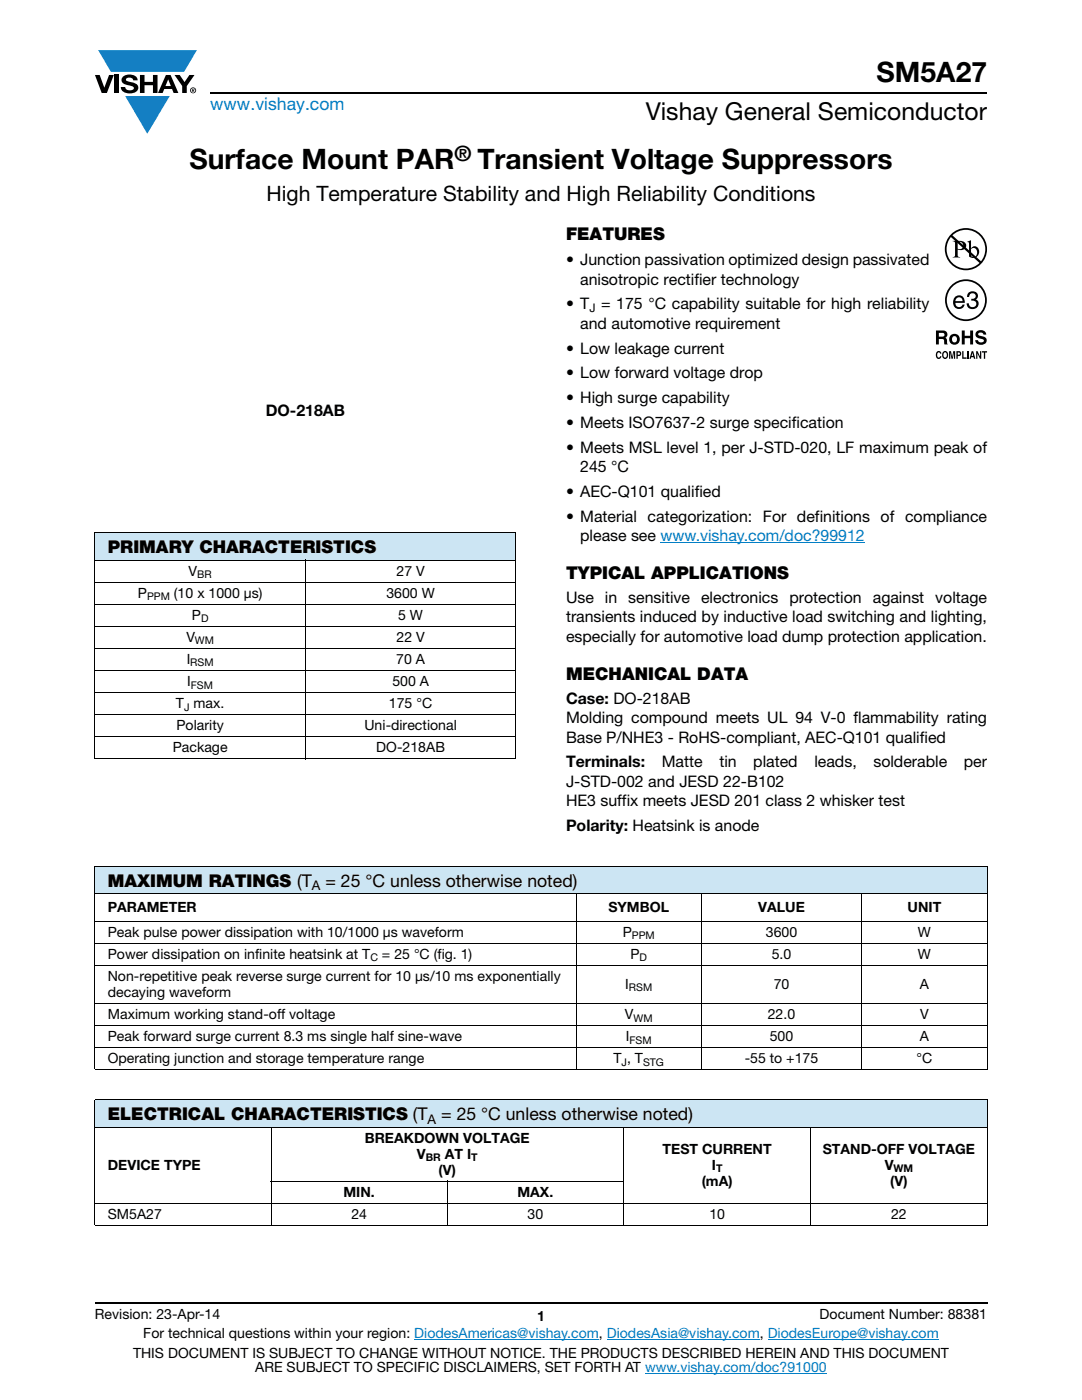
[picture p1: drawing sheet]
<svg xmlns="http://www.w3.org/2000/svg" width="216mm" height="279mm" viewBox="0 0 216 279" stroke-linecap="round" stroke-linejoin="round" font-family="sans-serif">
<defs><g id="words">
<g font-size="5.6">
<text x="174.9" y="16.4">SM5A27</text>
<text x="37.8" y="33.8">Surface Mount PAR</text>
<text x="95.2" y="33.8">Transient Voltage Suppressors</text>
</g>
<text font-size="4.9" x="128.8" y="24">Vishay General Semiconductor</text>
<g font-size="4.2">
<text x="90.7" y="32.1">®</text>
<text x="53.2" y="40.1">High Temperature Stability and High Reliability Conditions</text>
</g>
<text font-size="3.5" fill="#007ec4" x="42" y="21.9">www.vishay.com</text>
<g font-size="3.5">
<text x="112.9" y="47.9">FEATURES</text>
<text x="21.5" y="110.4">PRIMARY CHARACTERISTICS</text>
<text x="112.9" y="115.6">TYPICAL APPLICATIONS</text>
<text x="112.9" y="135.7">MECHANICAL DATA</text>
<text x="21.5" y="177">MAXIMUM RATINGS (T</text>
<text x="64.9" y="177">= 25 °C unless otherwise noted)</text>
<text x="21.5" y="223.6">ELECTRICAL CHARACTERISTICS (T</text>
<text x="88" y="223.6">= 25 °C unless otherwise noted)</text>
</g>
<g font-size="3.2">
<text x="112.9" y="52.9">• Junction passivation optimized design passivated</text>
<text x="115.8" y="56.8">anisotropic rectifier technology</text>
<text x="112.9" y="61.7">• T</text>
<text x="115.8" y="65.6">and automotive requirement</text>
<text x="120" y="61.7">= 175 °C capability suitable for high reliability</text>
<text x="112.9" y="70.6">• Low leakage current</text>
<text x="112.9" y="75.5">• Low forward voltage drop</text>
<text x="53" y="83">DO-218AB</text>
<text x="112.9" y="80.5">• High surge capability</text>
<text x="112.9" y="85.4">• Meets ISO7637-2 surge specification</text>
<text x="112.9" y="90.3">• Meets MSL level 1, per J-STD-020, LF maximum peak of</text>
<text x="115.8" y="94.2">245 °C</text>
<text x="112.9" y="99.1">• AEC-Q101 qualified</text>
<text x="112.9" y="104.1">• Material categorization: For definitions of compliance</text>
<text x="115.8" y="108">please see www.vishay.com/doc?99912</text>
<text x="112.9" y="120.3">Use in sensitive electronics protection against voltage</text>
<text x="112.9" y="124.2">transients induced by inductive load switching and lighting,</text>
<text x="112.9" y="128.1">especially for automotive load dump protection application.</text>
<text x="112.9" y="140.4">Case: DO-218AB</text>
<text x="112.9" y="144.3">Molding compound meets UL 94 V-0 flammability rating</text>
<text x="112.9" y="148.2">Base P/NHE3 - RoHS-compliant, AEC-Q101 qualified</text>
<text x="112.9" y="153.1">Terminals:</text>
<text x="132" y="153.1">Matte</text>
<text x="143.5" y="153.1">tin</text>
<text x="150.3" y="153.1">plated</text>
<text x="162.5" y="153.1">leads,</text>
<text x="174.3" y="153.1">solderable</text>
<text x="192.3" y="153.1">per</text>
<text x="112.9" y="157">J-STD-002 and JESD 22-B102</text>
<text x="112.9" y="160.9">HE3 suffix meets JESD 201 class 2 whisker test</text>
<text x="112.9" y="165.8">Polarity: Heatsink is anode</text>
</g>
<g font-size="2.8">
<text x="27.5" y="119.3">P</text>
<text x="34.7" y="119.3">(10 x 1000 μs)</text>
<text x="37.6" y="114.9">V</text>
<text x="77.1" y="119.3">3600 W</text>
<text x="79.1" y="114.9">27 V</text>
<text x="38.3" y="123.7">P</text>
<text x="79.5" y="123.7">5 W</text>
<text x="37.2" y="128.1">V</text>
<text x="79.1" y="128.1">22 V</text>
<text x="37.3" y="132.5">I</text>
<text x="37.4" y="136.9">I</text>
<text x="78.3" y="136.9">500 A</text>
<text x="79.1" y="132.5">70 A</text>
<text x="35.1" y="141.3">T max.</text>
<text x="77.6" y="141.3">175 °C</text>
<text x="35.2" y="145.7">Polarity</text>
<text x="72.7" y="145.7">Uni-directional</text>
<text x="34.5" y="150.2">Package</text>
<text x="75.1" y="150.2">DO-218AB</text>
<text x="21.5" y="182">PARAMETER</text>
<text x="121.4" y="182">SYMBOL</text>
<text x="151.3" y="182">VALUE</text>
<text x="181.1" y="182">UNIT</text>
<text x="21.5" y="191.4">Power dissipation on infinite heatsink at T</text>
<text x="21.5" y="187">Peak pulse power dissipation with 10/1000 μs waveform</text>
<text x="76.2" y="191.4">= 25 °C (fig. 1)</text>
<text x="124.2" y="187">P</text>
<text x="125.8" y="191.4">P</text>
<text x="152.8" y="187">3600</text>
<text x="154" y="191.4">5.0</text>
<text x="183.2" y="191.4">W</text>
<text x="183.2" y="187">W</text>
<text x="21.5" y="195.8">Non-repetitive peak reverse surge current for 10 μs/10 ms exponentially</text>
<text x="124.8" y="197.4">I</text>
<text x="154.4" y="197.4">70</text>
<text x="183.5" y="197.4">A</text>
<text x="21.5" y="203.4">Maximum working stand-off voltage</text>
<text x="21.5" y="198.9">decaying waveform</text>
<text x="124.7" y="203.4">V</text>
<text x="153.2" y="203.4">22.0</text>
<text x="183.6" y="203.4">V</text>
<text x="21.5" y="207.8">Peak forward surge current 8.3 ms single half sine-wave</text>
<text x="124.9" y="207.8">I</text>
<text x="153.6" y="207.8">500</text>
<text x="183.5" y="207.8">A</text>
<text x="21.5" y="212.2">Operating junction and storage temperature range</text>
<text x="122.4" y="212.2">T , T</text>
<text x="148.6" y="212.2">-55 to +175</text>
<text x="182.9" y="212.2">°C</text>
<text x="21.5" y="233.5">DEVICE TYPE</text>
<text x="72.8" y="228.1">BREAKDOWN VOLTAGE</text>
<text x="83.2" y="231.3">V</text>
<text x="88.8" y="231.3">AT I</text>
<text x="132.2" y="230.3">TEST CURRENT</text>
<text x="142" y="233.5">I</text>
<text x="164.2" y="230.3">STAND-OFF VOLTAGE</text>
<text x="176.5" y="233.5">V</text>
<text x="68.5" y="238.8">MIN.</text>
<text x="87.5" y="234.4">(V)</text>
<text x="103.2" y="238.8">MAX.</text>
<text x="140" y="236.6">(mA)</text>
<text x="177.7" y="236.6">(V)</text>
<text x="21.5" y="243.3">SM5A27</text>
<text x="70.1" y="243.3">24</text>
<text x="105.3" y="243.3">30</text>
<text x="141.5" y="243.3">10</text>
<text x="177.8" y="243.3">22</text>
<text x="18.9" y="263.3">Revision: 23-Apr-14</text>
<text x="107.2" y="263.6">1</text>
<text x="163.6" y="263.3">Document Number: 88381</text>
<text x="28.6" y="267.1">For technical questions within your region: DiodesAmericas@vishay.com, DiodesAsia@vishay.com, DiodesEurope@vishay.com</text>
<text x="26.5" y="271">THIS DOCUMENT IS SUBJECT TO CHANGE WITHOUT NOTICE. THE PRODUCTS DESCRIBED HEREIN AND THIS DOCUMENT</text>
<text x="50.9" y="273.8">ARE SUBJECT TO SPECIFIC DISCLAIMERS, SET FORTH AT www.vishay.com/doc?91000</text>
</g>
<g font-size="2.6">
<text x="62.3" y="177.6">A</text>
<text x="85.3" y="224.2">A</text>
</g>
<text font-size="2.4" x="117.6" y="62.3">J</text>
<g font-size="2.1">
<text x="29.3" y="119.8">PPM</text>
<text x="39.4" y="115.4">BR</text>
<text x="40.1" y="124.2">D</text>
<text x="38.9" y="128.6">WM</text>
<text x="38" y="133">RSM</text>
<text x="38.1" y="137.4">FSM</text>
<text x="36.7" y="141.8">J</text>
<text x="73.9" y="191.9">C</text>
<text x="126.1" y="187.5">PPM</text>
<text x="127.6" y="191.9">D</text>
<text x="125.5" y="197.9">RSM</text>
<text x="126.4" y="203.9">WM</text>
<text x="125.6" y="208.3">FSM</text>
<text x="124" y="212.7">J</text>
<text x="128.3" y="212.7">STG</text>
<text x="85" y="231.8">BR</text>
<text x="94" y="231.8">T</text>
<text x="142.9" y="234">T</text>
<text x="178.3" y="234">WM</text>
</g>
</g></defs>
<g fill="#147fc3">
<path d="M19.6 10h19.7l-2.6 4.3h-1.1h-13.5z"/>
<path d="M25 19.2h8.9l-4.5 7.5z"/>
</g>
<g fill="#000">
<path d="M18.9 15h1l.9 2.5 1-2.5h.9l-1.4 3.6h-1zM22.9 15h.9v3.6h-.9zM24.6 15.3a2.1 2.1 0 0 1 2.8 .3l.1 .4h-.9a.79 .79 0 0 0-.7-.5 .79 .79 0 0 0-.8 .4l.3 .3 1 .2a1.08 1.08 0 0 1 1.2 1 1.08 1.08 0 0 1-1.1 1.2 1.73 1.73 0 0 1-2.4-1.2h.9a.96 .96 0 0 0 .8 .6 .96 .96 0 0 0 .9-.4 1.31 1.31 0 0 0-1.2-.6 1.03 1.03 0 0 1-1.1-.6 1.03 1.03 0 0 1 .2-1.1zM27.9 15h.9v1.3h1.7v-1.3h.9v3.6h-.9v-1.6h-1.7v1.6h-.9zM34.8 15h1.1l.9 1.4 1-1.4h1l-1.5 2.2v1.4h-.9v-1.4z"/>
<path d="M33.6 15.9l.5 1.3h-1.1zM33.1 15l-1.6 3.6h1l.3-.8h1.5l.3 .8h1l-1.6-3.6z"/>
<path d="M38.4 17.8h.2v.2h-.2zM38.3 17.7v.7h.1v-.3l.4 .3-.2-.3 .2-.2-.1-.2z"/>
<path d="M38.1 18a.46 .46 0 0 1 .9 0 .46 .46 0 0 1-.9 0zM37.9 18a.6 .6 0 0 0 1.2 0 .6 .6 0 0 0-1.2 0z"/>
</g>
<path d="M42 18.6h155M18.9 260h178.1" fill="none" stroke="#000" stroke-width=".36"/>
<path d="M131.8 108.2h40.8M82.7 267.3h36.8M121.1 267.3h30.5M128.7 274h36.3M153.2 267.3h34.1" fill="none" stroke="#007ec4" stroke-width=".2"/>
<path d="M18.9 106.3h84.1v5.5h-84.1z" fill="#cce5f3"/>
<g fill="none" stroke="#000" stroke-width=".2">
<path d="M18.9 106.3h84.1M18.9 111.8h84.1M18.9 116.2h84.1M18.9 106.3v40.6M60.9 111.7v39.8M103 106.3v40.6M18.9 120.6h84.1M18.9 125h84.1M18.9 129.4h84.1M18.9 133.8h84.1M18.9 138.2h84.1M18.9 142.6h84.1"/>
<path d="M18.9 147h84.1M18.9 151.4h84.1M18.9 147.1v4.3M103 147.1v4.3"/>
</g>
<g fill="#fff">
<path d="M47.3 52.3h27.2v31.4h-27.2z"/>
<path d="M186.7 45.5h10.3v26.1h-10.3z"/>
</g>
<g fill="#000">
<path d="M193.3 58.4a1.07 1.07 0 0 1 1.3-.2 1.07 1.07 0 0 1 .5 1.2l-.4 .4a1.06 1.06 0 0 1 .5 1.4 1.06 1.06 0 0 1-1.4 .5l-.2-.1a1.02 1.02 0 0 1-.7-1.1h.4a.71 .71 0 0 0 1 .8 .71 .71 0 0 0 .2-1.2l-.7-.1v-.4a.59 .59 0 0 0 .9-.4 .59 .59 0 0 0-.6-.7 .66 .66 0 0 0-.7 .8h-.4zM186.9 70.2l.4-.2 .3 .1 .2 .5-.6-.2a.66 .66 0 0 0 .1 1l.3-.3h.2a.54 .54 0 0 1-.4 .5 .54 .54 0 0 1-.6-.4zM189.4 70.1h.4l.2 1.2 .2-1.2h.4v1.5h-.3v-1.3l-.2 1.3h-.2l-.3-1.3v1.3h-.2zM192 70.1h.3v1.2h.6v.3h-.9zM191.9 66h.6v1h1.1v-1h.6v2.7h-.6v-1.2h-1.1v1.2h-.6zM193 70.1h.3v1.5h-.3zM194.9 66.1a1.15 1.15 0 0 1 1.9 .7h-.6v-.2a.68 .68 0 0 0-.9-.1l-.1 .4 .3 .1a1.29 1.29 0 0 1 1.4 .9 1.17 1.17 0 0 1-1.2 .9 1.17 1.17 0 0 1-1.1-.9h.6v.2a.67 .67 0 0 0 1.1-.1l-.2-.3-.6-.1a.82 .82 0 0 1-.8-.6 .82 .82 0 0 1 .2-.9zM194.8 70.1h.3l.5 1v-1h.2v1.5h-.3l-.5-1.1v1.1h-.2zM195.9 70.1h1.1v.3h-.4v1.2h-.3v-1.2h-.4z"/>
<path d="M188.9 59.9a3.8 3.8 0 0 1 7.7 0 3.8 3.8 0 0 1-7.7 0zM188.6 59.9a4.2 4.2 0 0 0 8.3 0 4.2 4.2 0 0 0-8.3 0z"/>
<path d="M190 47a3.9 3.9 0 0 1 5.3-.1 3.9 3.9 0 0 1 .4 5.2zM189.7 47.3l5.8 5.2a3.9 3.9 0 0 1-5.4 .1 3.9 3.9 0 0 1-.4-5.3zM188.5 49.7a4.2 4.2 0 0 0 8.5 0 4.2 4.2 0 0 0-8.5 0z"/>
<path d="M191.1 48.3v1.3a.75 .75 0 0 0 1.1-.6 .75 .75 0 0 0-1.1-.7zM190.1 48.1a2.81 2.81 0 0 1 2.5 .3 .97 .97 0 0 1-.1 1.2 .97 .97 0 0 1-1.2 .3l-.2-.1v1.1v.2l.5 .3h-1.5l.3-.2 .2-.3v-2.3l-.1-.3z"/>
<path d="M193.8 49.7v1.4l.1 .1a.72 .72 0 0 0 .8 0 .72 .72 0 0 0 .3-.8 .72 .72 0 0 0-.4-.8 .72 .72 0 0 0-.8 .1zM193 48.2l.8-.2v1.6a.89 .89 0 0 1 1.1-.4 .89 .89 0 0 1 .5 1 1.23 1.23 0 0 1-.7 1.2 1.23 1.23 0 0 1-1.3-.2l-.1-2.7z"/>
<path d="M187.3 66.4v.8l1-.1a.39 .39 0 0 0 0-.6zM186.8 66h1.4a.79 .79 0 0 1 .8 .4 .79 .79 0 0 1-.1 .9l-.3 .1a.98 .98 0 0 1 .4 1.2l.1 .1h-.6l-.3-1h-.9v1h-.5z"/>
<path d="M188.4 70.4a.64 .64 0 0 0 .2 1l.1-.1a.64 .64 0 0 0-.1-1zM188.2 70.2l.2-.1a.56 .56 0 0 1 .7 .3 .82 .82 0 0 1-.5 1.2h-.2a.89 .89 0 0 1-.2-1.4z"/>
<path d="M190.2 67.1a.63 .63 0 0 0-.2 .8 .63 .63 0 0 0 .7 .4 .63 .63 0 0 0 .2-.8 .63 .63 0 0 0-.7-.4zM189.4 67.7a1.1 1.1 0 0 1 2.2 0 1.1 1.1 0 0 1-2.2 0z"/>
<path d="M191.1 70.3v.5l.4-.1v-.3zM190.8 70.1h.6a.5 .5 0 0 1 .4 .5 .5 .5 0 0 1-.4 .5h-.3v.5h-.3z"/>
<path d="M190.8 59.6l-.2 .5h1.5a.7 .7 0 0 0-.4-.7 .7 .7 0 0 0-.9 .2zM190.6 59.2a1.18 1.18 0 0 1 1.4-.1 1.18 1.18 0 0 1 .5 1.3h-1.9a.73 .73 0 0 0 .6 .9 .73 .73 0 0 0 .9-.5h.4a1.21 1.21 0 0 1-1.6 .8 1.21 1.21 0 0 1-.7-1.7z"/>
<path d="M194 70.4l-.1 .6h.3zM193.9 70.1h.3l.4 1.5h-.3v-.3h-.5l-.1 .3h-.3z"/>
</g>
<g fill="#cce5f3">
<path d="M18.9 172.9h178.1v5.5h-178.1z"/>
<path d="M18.9 219.5h178.1v5.5h-178.1z"/>
</g>
<g fill="none" stroke="#000" stroke-width=".2">
<path d="M18.9 172.9h178.1M18.9 178.4h178.1M18.9 173v40.4M115 178.3v35.3M140 178.3v35.3M172 178.3v35.3M197 173v40.4M18.9 183.9h178.1M18.9 188.3h178.1M18.9 192.7h178.1M18.9 200.3h178.1M18.9 204.7h178.1"/>
<path d="M18.9 209.1h178.1M18.9 213.5h178.1M18.9 219.5h178.1M18.9 219.6v24.9M197 219.6v24.9M18.9 225h178.1M54 235.7h70.5M54.1 224.9v19.7M89.3 235.6v9M124.4 224.9v19.7M161.8 224.9v19.7M18.9 240.2h178.1"/>
<path d="M18.9 244.6h178.1"/>
</g>
<use href="#words"/>
</svg>
